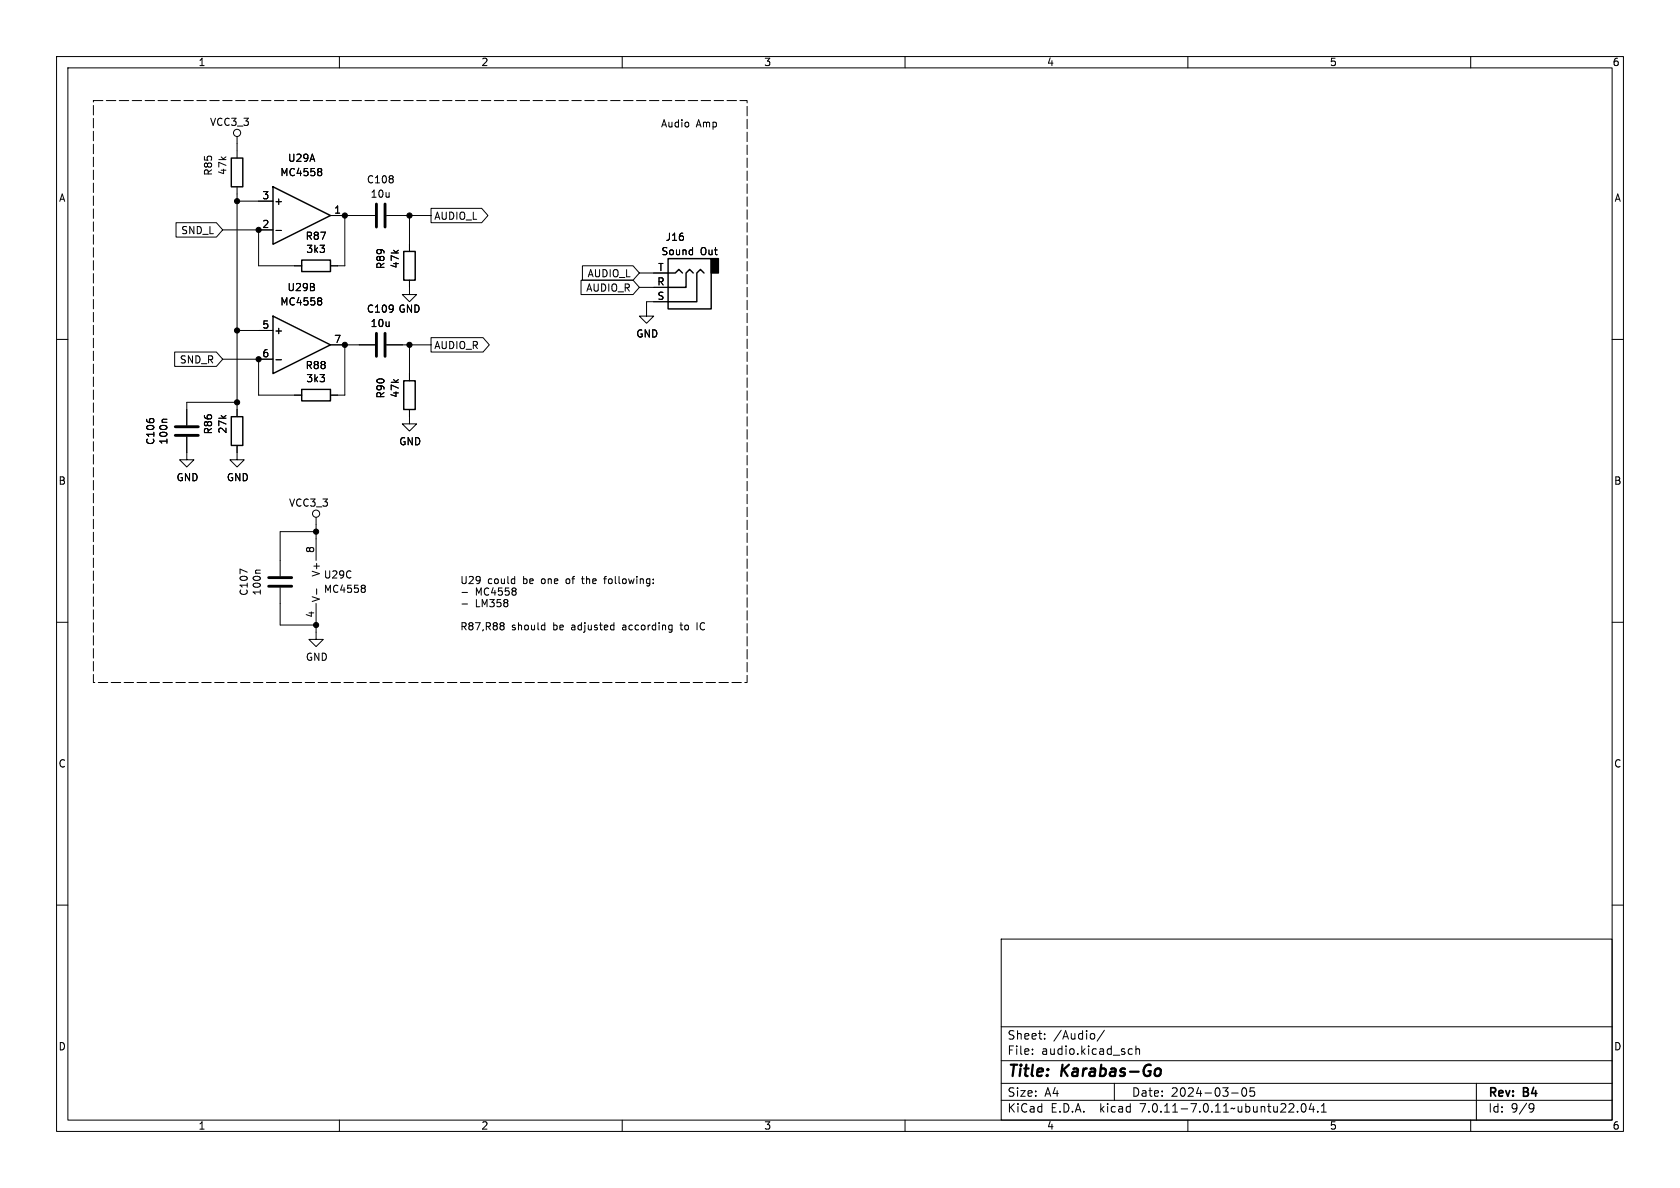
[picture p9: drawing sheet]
<svg xmlns="http://www.w3.org/2000/svg" width="297mm" height="210mm" viewBox="0 0 297 210" stroke-linecap="round" stroke-linejoin="round" font-family="sans-serif">
<defs><g id="words">
<g font-size="2.8">
<text x="178" y="190.9">Title:</text>
<text x="187.7" y="190.9">Karabas-Go</text>
</g>
<g font-size="2.1">
<text x="178" y="184">Sheet:</text>
<text x="186.2" y="184">/Audio/</text>
<text x="178" y="186.7">File:</text>
<text x="184.1" y="186.7">audio.kicad_sch</text>
<text x="178" y="196.9">KiCad</text>
<text x="178" y="194.1">Size:</text>
<text x="184.7" y="194.1">A4</text>
<text x="185.7" y="196.9">E.D.A.</text>
<text x="194.6" y="196.9">kicad</text>
<text x="200" y="194.1">Date:</text>
<text x="201.8" y="196.9">7.0.11-7.0.11~ubuntu22.04.1</text>
<text x="207" y="194.1">2024-03-05</text>
<text x="263" y="194.3">Rev:</text>
<text x="263" y="196.9">Id:</text>
<text x="267.1" y="196.9">9/9</text>
<text x="269.4" y="194.3">B4</text>
</g>
<g font-size="1.8">
<text x="35" y="11.9">1</text>
<text x="85" y="11.9">2</text>
<text x="135" y="11.9">3</text>
<text x="185" y="11.9">4</text>
<text x="235" y="11.9">5</text>
<text x="285" y="11.9">6</text>
<text x="37" y="22.5">VCC3_3</text>
<text x="116.8" y="22.6">Audio</text>
<text x="123.1" y="22.6">Amp</text>
<text x="50.8" y="28.8">U29A</text>
<text x="10.3" y="35.9">A</text>
<text x="37.7" y="31.2" transform="rotate(-90 37.7 31.2)">R85</text>
<text x="40.2" y="31" transform="rotate(-90 40.2 31)">47k</text>
<text x="46.3" y="35.3">3</text>
<text x="49.5" y="31.3">MC4558</text>
<text x="64.8" y="32.6">C108</text>
<text x="65.4" y="35.2">10u</text>
<text x="285.3" y="35.9">A</text>
<text x="31.9" y="41.6">SND_L</text>
<text x="46.3" y="40.4">2</text>
<text x="48.4" y="36.4">+</text>
<text x="59" y="37.8">1</text>
<text x="76.7" y="39.1">AUDIO_L</text>
<text x="53.9" y="42.6">R87</text>
<text x="54.1" y="44.9">3k3</text>
<text x="68.2" y="47.7" transform="rotate(-90 68.2 47.7)">R89</text>
<text x="70.7" y="47.5" transform="rotate(-90 70.7 47.5)">47k</text>
<text x="116.8" y="45.3">Sound</text>
<text x="117.6" y="42.8">J16</text>
<text x="123.8" y="45.3">Out</text>
<text x="50.7" y="51.7">U29B</text>
<text x="103.5" y="51.8">AUDIO_R</text>
<text x="103.8" y="49.2">AUDIO_L</text>
<text x="116.1" y="50.5">R</text>
<text x="116.1" y="53.1">S</text>
<text x="116.3" y="48">T</text>
<text x="46.3" y="58.2">5</text>
<text x="48.4" y="59.3">+</text>
<text x="49.5" y="54.2">MC4558</text>
<text x="64.8" y="55.5">C109</text>
<text x="65.4" y="58">10u</text>
<text x="70.4" y="55.5">GND</text>
<text x="112.4" y="59.9">GND</text>
<text x="31.7" y="64.5">SND_R</text>
<text x="46.3" y="63.2">6</text>
<text x="53.9" y="65.5">R88</text>
<text x="59" y="60.7">7</text>
<text x="76.7" y="61.9">AUDIO_R</text>
<text x="54.1" y="67.8">3k3</text>
<text x="68.2" y="70.5" transform="rotate(-90 68.2 70.5)">R90</text>
<text x="70.7" y="70.4" transform="rotate(-90 70.7 70.4)">47k</text>
<text x="37.7" y="76.9" transform="rotate(-90 37.7 76.9)">R86</text>
<text x="40.2" y="76.8" transform="rotate(-90 40.2 76.8)">27k</text>
<text x="27.5" y="78.8" transform="rotate(-90 27.5 78.8)">C106</text>
<text x="29.8" y="78.7" transform="rotate(-90 29.8 78.7)">100n</text>
<text x="70.5" y="78.9">GND</text>
<text x="10.3" y="85.9">B</text>
<text x="31.1" y="85.3">GND</text>
<text x="40" y="85.3">GND</text>
<text x="51" y="89.8">VCC3_3</text>
<text x="285.3" y="85.9">B</text>
<text x="55.6" y="97.9" transform="rotate(-90 55.6 97.9)">8</text>
<text x="44" y="105.4" transform="rotate(-90 44 105.4)">C107</text>
<text x="46.3" y="105.4" transform="rotate(-90 46.3 105.4)">100n</text>
<text x="56.7" y="106.6" transform="rotate(-90 56.7 106.6)">V-</text>
<text x="56.7" y="102.1" transform="rotate(-90 56.7 102.1)">V+</text>
<text x="57.2" y="102.5">U29C</text>
<text x="57.2" y="105">MC4558</text>
<text x="81.3" y="103.3">U29</text>
<text x="84" y="105.4">MC4558</text>
<text x="84" y="107.4">LM358</text>
<text x="86.2" y="103.3">could</text>
<text x="92.6" y="103.3">be</text>
<text x="96" y="103.3">one</text>
<text x="100.5" y="103.3">of</text>
<text x="103.6" y="103.3">the</text>
<text x="107.7" y="103.3">following:</text>
<text x="55.6" y="109.3" transform="rotate(-90 55.6 109.3)">4</text>
<text x="81.3" y="111.5">R87,R88</text>
<text x="90.4" y="111.5">should</text>
<text x="97.9" y="111.5">be</text>
<text x="101.3" y="111.5">adjusted</text>
<text x="110.5" y="111.5">according</text>
<text x="121" y="111.5">to</text>
<text x="124" y="111.5">IC</text>
<text x="54" y="117">GND</text>
<text x="10.3" y="135.9">C</text>
<text x="285.3" y="135.9">C</text>
<text x="10.3" y="185.9">D</text>
<text x="285.3" y="185.9">D</text>
<text x="35" y="199.9">1</text>
<text x="85" y="199.9">2</text>
<text x="135" y="199.9">3</text>
<text x="185" y="199.9">4</text>
<text x="235" y="199.9">5</text>
<text x="285" y="199.9">6</text>
</g>
</g></defs>
<g fill="none" stroke="#000" stroke-width=".18">
<path d="M10 10h277v190h-277zM12 12h273v186h-273zM60 10v2M110 10v2M160 10v2M210 10v2M260 10v2M31.1 39.4h7.2l1.1 1.2-1.1 1.3h-7.2zM41.9 24.1v3.8M41.9 33v40.7M41.9 35.6h6.4M56.6 29.8l.3 .2-.3 .3 .3 .3v.2l-.3 .3"/>
<path d="M58.4 38.1h7.9M61 38.1v8.9h-2.6M68.3 38.1h7.9M72.4 38.1v6.4M76.2 36.8h9l1.1 1.3-1.1 1.3h-9zM10 60h2M39.4 40.6h8.9M41.9 58.4h6.4M45.7 40.6v6.4h7.6M48.8 40.7h1M56.6 52.6l.3 .3-.3 .3 .3 .2v.3l-.3 .2M72.4 49.5v2.6h1.3l-1.3 1.2-1.3-1.2h1.3"/>
<path d="M76.2 59.7h9.2l1.1 1.3-1.1 1.2h-9.2zM102.7 49.5h9.2l1.1 1.3-1.1 1.3h-9.2zM103 47h8.9l1.1 1.3-1.1 1.2h-8.9zM113 50.8h5.1M113 48.3h5.1M118.1 53.3h-3.8v2.6h1.3l-1.3 1.3-1.3-1.3h1.3M285 60h2M29.5 74.1h-.7l-.1 .2M30.9 62.2h7.4l1.1 1.3-1.1 1.3h-7.4zM33 77.2v4.1h1.3l-1.3 1.3-1.3-1.3h1.3M39.4 63.5h8.9M41.9 78.7v2.6h1.3l-1.3 1.3-1.3-1.3h1.3"/>
<path d="M41.9 71.1h-8.9v4.1M45.7 63.5v6.4h7.6M48.8 63.6h1M58.4 61h7.9M61 61v8.9h-2.6M68.3 61h7.9M72.4 72.4v2.5h1.3l-1.3 1.3-1.3-1.3h1.3M72.4 61v6.3M55.9 94h-6.4v7.9M55.9 91.4v7.7M10 110h2M43.7 101.1l-1.3-.5v.8"/>
<path d="M46 100.8h-.6l-.2 .2M49.5 103.9v6.6h6.4M55.9 106.7v6.3h1.2l-1.2 1.3-1.3-1.3h1.3M56 104.1v1M64.3 103.4l.3 .3-.3 .3 .2 .1 .1 .4-.3 .2M81.7 104.7h1M81.7 106.8h1M88.6 110.1h.3l.2 .2-.2 .3M88.6 110.6h.3M88.9 110.6l.2 .3v.2l-.2 .2h-.3M90.9 102.3l.1 .1M91 101.9v1.3"/>
<path d="M91 103.1l-.1 .1M96 110.5l.3 .1M96.3 111.3h-.3M96.3 110.1v1.2M102.8 102.3h.5M103 101.9v1.2M106.7 102.3h.5M107.2 101.9l-.3 .2v1.1M108.4 110.5l.1 .1M108.5 110.1v1.2M108.5 111.3h-.1M118.7 110.5l.1 .1"/>
<path d="M118.8 110.5v1l-.1 .2M118.8 111.3h-.1M120.2 110.5h.5M120.4 110.1v1.2M123.2 110.1v1.2M285 110h2M10 160h2M285 160h2M177 166h108v32h-108zM60 198v2M110 198v2M160 198v2"/>
<path d="M177 194.5h108M177 191.5h108M177 187.5h108M177 181.5h108M182.5 186.3v.1M182.5 185.5v.1M184.7 183.6v.1M184.7 182.8v.1M193.5 182.8v.8M195.2 182.1l-1.2 2M197 191.5v3M199.6 186.3h.6"/>
<path d="M199.6 185.5h.6M200.8 185.5l.2-.1 .4 .1 .1 .9M200.8 184.9v1.5M210 198v2M217.7 193.2h1.2M219.7 192.4l.2-.1a.81 .81 0 0 1 .6 .6 .81 .81 0 0 1-.3 .8l-.2 .1a.81 .81 0 0 1-.3-1.4zM221.7 192.3h-.7v.7l.2-.1h.5l.1 .3-.1 .5-.2 .1-.5-.1M229.4 196.5v.1M230.2 195.2l.2-.1a.81 .81 0 0 1 .6 .6 .81 .81 0 0 1-.3 .8l-.2 .1a.81 .81 0 0 1-.3-1.4zM231.8 195l-.3 1.1h.9M232.2 195.6v1M233 196.5v.1"/>
<path d="M233.6 196.6h.9M233.6 195.5l.4-.4v1.5M260 198v2M261 191.5v6.5M270.6 195.1l.5 .1a.99 .99 0 0 1-.4 1.4h-.2M271.2 195.7l-.3 .3h-.3"/>
<circle cx="41.9" cy="23.5" r=".63"/>
<circle cx="55.9" cy="90.8" r=".63"/>
</g>
<path d="M204.4 189a.5 .5 0 0 1 .8 .3v.5a.62 .62 0 0 1-.8 .4" fill="none" stroke="#000" stroke-width=".4"/>
<path d="M66.5 36.1v4M68.1 36.1v4M66.5 58.9v4.1M68.1 58.9v4.1M31 75.4h4.1M31 77h4.1M47.5 102.1h4.1M47.5 103.6h4.1" fill="none" stroke="#000" stroke-width=".51"/>
<path d="M40.9 27.9h2v5.1h-2zM48.3 33l10.1 5.1-10.1 5.1zM48.3 55.9l10.1 5.1-10.1 5zM53.3 46h5.1v2h-5.1zM71.4 44.5h2v5h-2zM118.1 45.7h7.6v8.9h-7.6zM118.1 48.3h1.3l.6-.7 .6 .7M122.6 48.3l-.7-.7-.6 .7v2.5h-3.2M124.5 48.3l-.7-.7-.6 .7v5h-5.1M40.9 73.7h2v5h-2zM53.3 68.8h5.1v2.1h-5.1zM71.4 67.3h2v5.1h-2z" fill="none" stroke="#000" stroke-width=".25"/>
<path d="M125.7 45.7h1.3v2.6h-1.3z" fill="#000" stroke="#000" stroke-width=".25"/>
<path d="M16.5 17.8h115.6v102.9h-115.6v-102.9" fill="none" stroke="#000" stroke-width=".18" stroke-dasharray="1.7 .6"/>
<g fill="#000" stroke="#000" stroke-width=".18">
<circle cx="41.9" cy="35.6" r=".46"/>
<circle cx="61" cy="38.1" r=".46"/>
<circle cx="72.4" cy="38.1" r=".46"/>
<circle cx="41.9" cy="58.4" r=".46"/>
<circle cx="45.7" cy="40.6" r=".46"/>
<circle cx="41.9" cy="71.1" r=".46"/>
<circle cx="45.7" cy="63.5" r=".46"/>
<circle cx="61" cy="61" r=".46"/>
<circle cx="72.4" cy="61" r=".46"/>
<circle cx="55.9" cy="94" r=".46"/>
<circle cx="55.9" cy="110.5" r=".46"/>
</g>
<use href="#words"/>
</svg>
